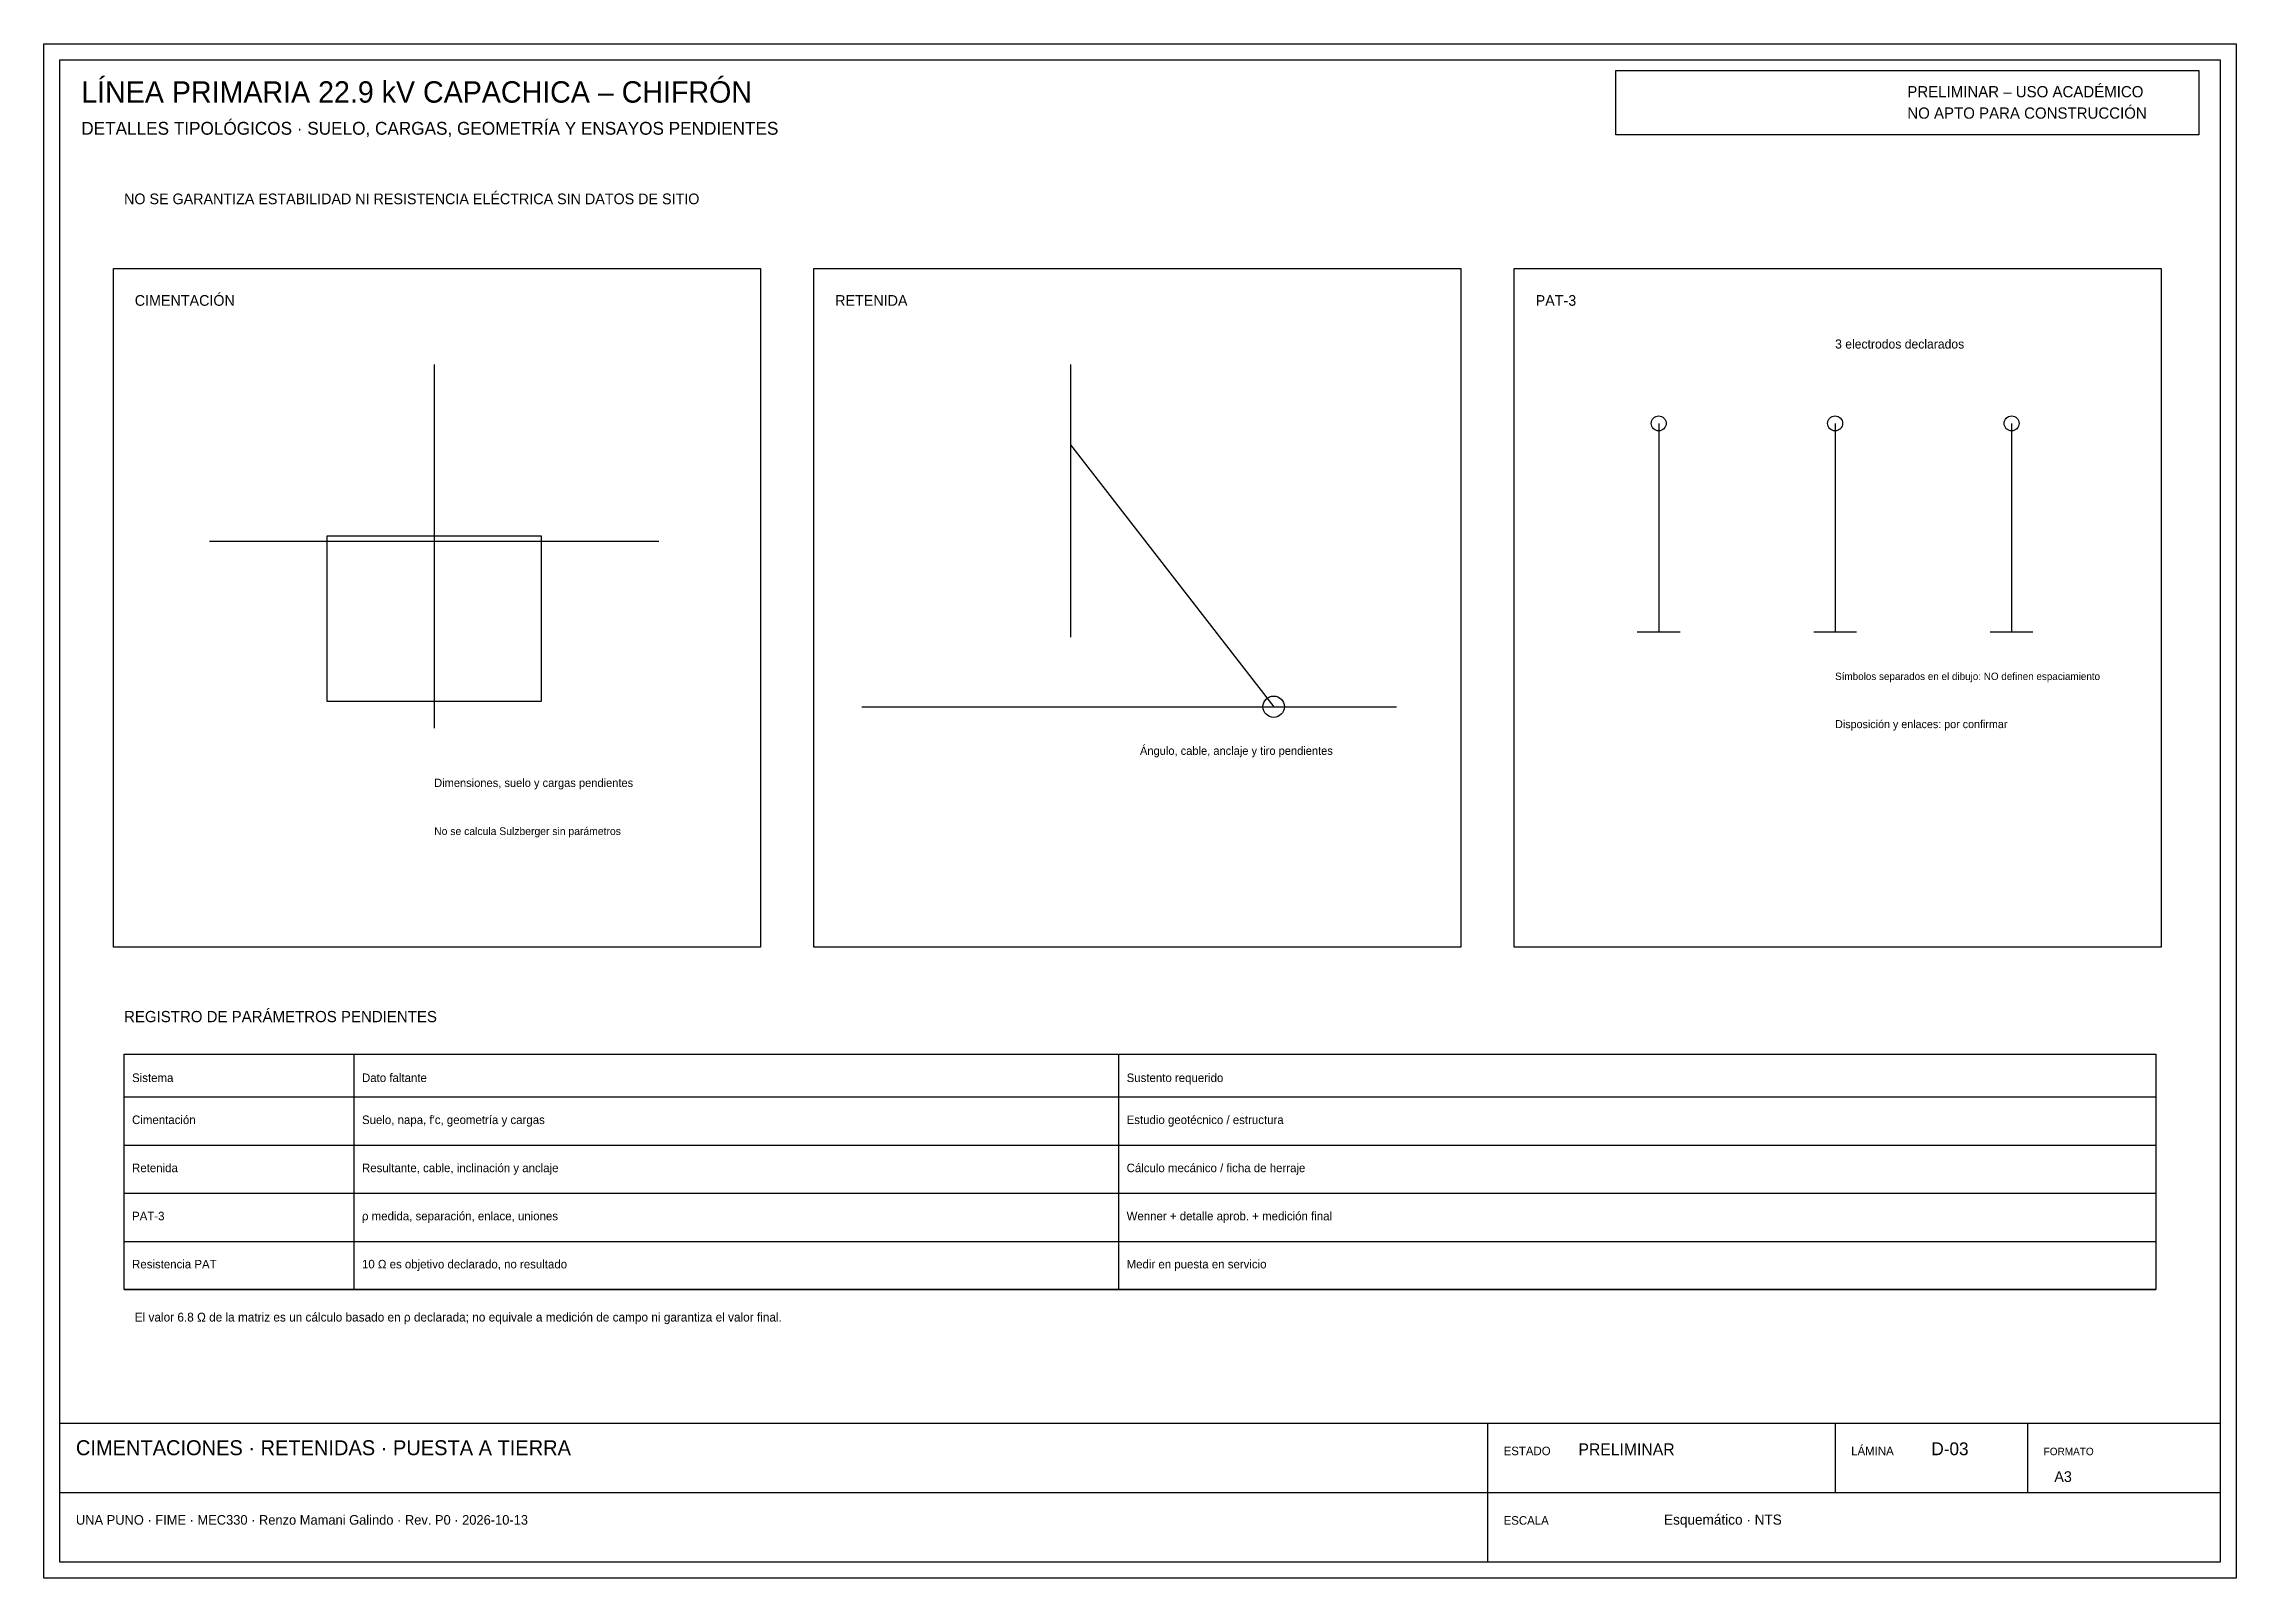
# Paper-space layout 'A3_PRELIMINAR' of a CAD drawing. Header units: millimetres. Extents: x 5 to 415, y 5 to 292.
import ezdxf

# ---------------------------------------------------------------- set-up
doc = ezdxf.new("R2010")
doc.units = ezdxf.units.MM
for name, color, linetype, lineweight, true_color in [('D_COTAS_PEND', 7, 'Continuous', 25, 0xb45309), ('D_ESTRUCTURA', 7, 'Continuous', 25, 0x172554), ('D_HERRAJES', 7, 'Continuous', 25, 0x64748b), ('D_PAT', 7, 'Continuous', 25, 0x15803d), ('SHEET', 7, 'Continuous', 25, 0x172554), ('SHEET_PENDING', 7, 'Continuous', 25, 0xb91c1c), ('SHEET_TABLE', 7, 'Continuous', 25, 0x334155), ('SHEET_TEXT', 7, 'Continuous', 25, 0x172554)]:
    doc.layers.add(name, color=color, linetype=linetype, lineweight=lineweight, true_color=true_color)

psp = doc.layouts.new('A3_PRELIMINAR')

# ---------------------------------------------------------------- linework, layer by layer
at = {"layer": 'D_COTAS_PEND'}
psp.add_lwpolyline([(58, 200), (98, 200), (98, 169), (58, 169)], close=True, dxfattribs=at)
at = {"layer": 'D_ESTRUCTURA'}
for p, q in [((78, 232), (78, 164)), ((197, 232), (197, 181))]:
    psp.add_line(p, q, dxfattribs=at)
at = {"layer": 'D_HERRAJES'}
psp.add_line((197, 217), (235, 168), dxfattribs=at)
psp.add_circle((235, 168), 2, dxfattribs=at)
at = {"layer": 'D_PAT'}
for p, q in [((307, 221), (307, 182)), ((340, 221), (340, 182)), ((373, 221), (373, 182)), ((303, 182), (311, 182)), ((336, 182), (344, 182)), ((369, 182), (377, 182))]:
    psp.add_line(p, q, dxfattribs=at)
for centre in [(307, 221), (340, 221), (373, 221)]:
    psp.add_circle(centre, 1.4, dxfattribs=at)
at = {"layer": 'SHEET'}
for p, q in [((275, 34), (275, 8)), ((340, 34), (340, 21)), ((376, 34), (376, 21)), ((8, 21), (412, 21))]:
    psp.add_line(p, q, dxfattribs=at)
for points in [[(5, 292), (415, 292), (415, 5), (5, 5)], [(8, 289), (412, 289), (412, 8), (8, 8)], [(8, 34), (412, 34), (412, 8), (8, 8)]]:
    psp.add_lwpolyline(points, close=True, dxfattribs=at)
at = {"layer": 'SHEET_PENDING'}
psp.add_lwpolyline([(299, 287), (408, 287), (408, 275), (299, 275)], close=True, dxfattribs=at)
at = {"layer": 'SHEET_TABLE'}
for p, q in [((36, 199), (120, 199)), ((158, 168), (258, 168)), ((63, 103), (63, 59)), ((206, 103), (206, 59)), ((20, 86), (400, 86)), ((20, 77), (400, 77)), ((20, 68), (400, 68)), ((20, 59), (400, 59))]:
    psp.add_line(p, q, dxfattribs=at)
for points in [[(18, 250), (139, 250), (139, 123), (18, 123)], [(149, 250), (270, 250), (270, 123), (149, 123)], [(280, 250), (401, 250), (401, 123), (280, 123)], [(20, 103), (400, 103), (400, 59), (20, 59)], [(20, 103), (400, 103), (400, 95), (20, 95)]]:
    psp.add_lwpolyline(points, close=True, dxfattribs=at)

# ---------------------------------------------------------------- texts
at = {"layer": 'SHEET_PENDING'}
for s, height, p in [('PRELIMINAR – USO ACADÉMICO', 2.1, (353.5, 282)), ('NO APTO PARA CONSTRUCCIÓN', 2.1, (353.5, 278)), ('NO SE GARANTIZA ESTABILIDAD NI RESISTENCIA ELÉCTRICA SIN DATOS DE SITIO', 2, (20, 262)), ('Símbolos separados en el dibujo: NO definen espaciamiento', 1.38, (340, 173)), ('Disposición y enlaces: por confirmar', 1.5, (340, 164)), ('Ángulo, cable, anclaje y tiro pendientes', 1.55, (210, 159)), ('Dimensiones, suelo y cargas pendientes', 1.55, (78, 153)), ('El valor 6.8 Ω de la matriz es un cálculo basado en ρ declarada; no equivale a medición de campo ni garantiza el valor final.', 1.65, (22, 53)), ('PRELIMINAR', 2.2, (292, 28))]:
    psp.add_text(s, height=height, dxfattribs=at).set_placement(p)
at = {"layer": 'SHEET_TEXT'}
for s, height, p in [('LÍNEA PRIMARIA 22.9 kV CAPACHICA – CHIFRÓN', 4, (12, 281)), ('DETALLES TIPOLÓGICOS · SUELO, CARGAS, GEOMETRÍA Y ENSAYOS PENDIENTES', 2.4, (12, 275)), ('CIMENTACIÓN', 2, (22, 243)), ('RETENIDA', 2, (153, 243)), ('PAT-3', 2, (284, 243)), ('3 electrodos declarados', 1.7, (340, 235)), ('No se calcula Sulzberger sin parámetros', 1.45, (78, 144)), ('REGISTRO DE PARÁMETROS PENDIENTES', 2.1, (20, 109)), ('Sistema', 1.6, (21.5, 97.8)), ('Dato faltante', 1.6, (64.5, 97.8)), ('Sustento requerido', 1.6, (207.5, 97.8)), ('Cimentación', 1.6, (21.5, 89.94)), ("Suelo, napa, f'c, geometría y cargas", 1.6, (64.5, 89.94)), ('Estudio geotécnico / estructura', 1.6, (207.5, 89.94)), ('Retenida', 1.6, (21.5, 80.94)), ('Resultante, cable, inclinación y anclaje', 1.6, (64.5, 80.94)), ('Cálculo mecánico / ficha de herraje', 1.6, (207.5, 80.94)), ('PAT-3', 1.6, (21.5, 71.94)), ('ρ medida, separación, enlace, uniones', 1.6, (64.5, 71.94)), ('Wenner + detalle aprob. + medición final', 1.6, (207.5, 71.94)), ('Resistencia PAT', 1.6, (21.5, 62.94)), ('10 Ω es objetivo declarado, no resultado', 1.6, (64.5, 62.94)), ('Medir en puesta en servicio', 1.6, (207.5, 62.94)), ('CIMENTACIONES · RETENIDAS · PUESTA A TIERRA', 2.8, (11, 28)), ('ESTADO', 1.6, (278, 28)), ('LÁMINA', 1.6, (343, 28)), ('D-03', 2.4, (358, 28)), ('FORMATO', 1.4, (379, 28)), ('A3', 2, (381, 23)), ('UNA PUNO · FIME · MEC330 · Renzo Mamani Galindo · Rev. P0 · 2026-10-13', 1.8, (11, 15)), ('ESCALA', 1.6, (278, 15)), ('Esquemático · NTS', 1.9, (308, 15))]:
    psp.add_text(s, height=height, dxfattribs=at).set_placement(p)

doc.saveas('drawing.dxf')
